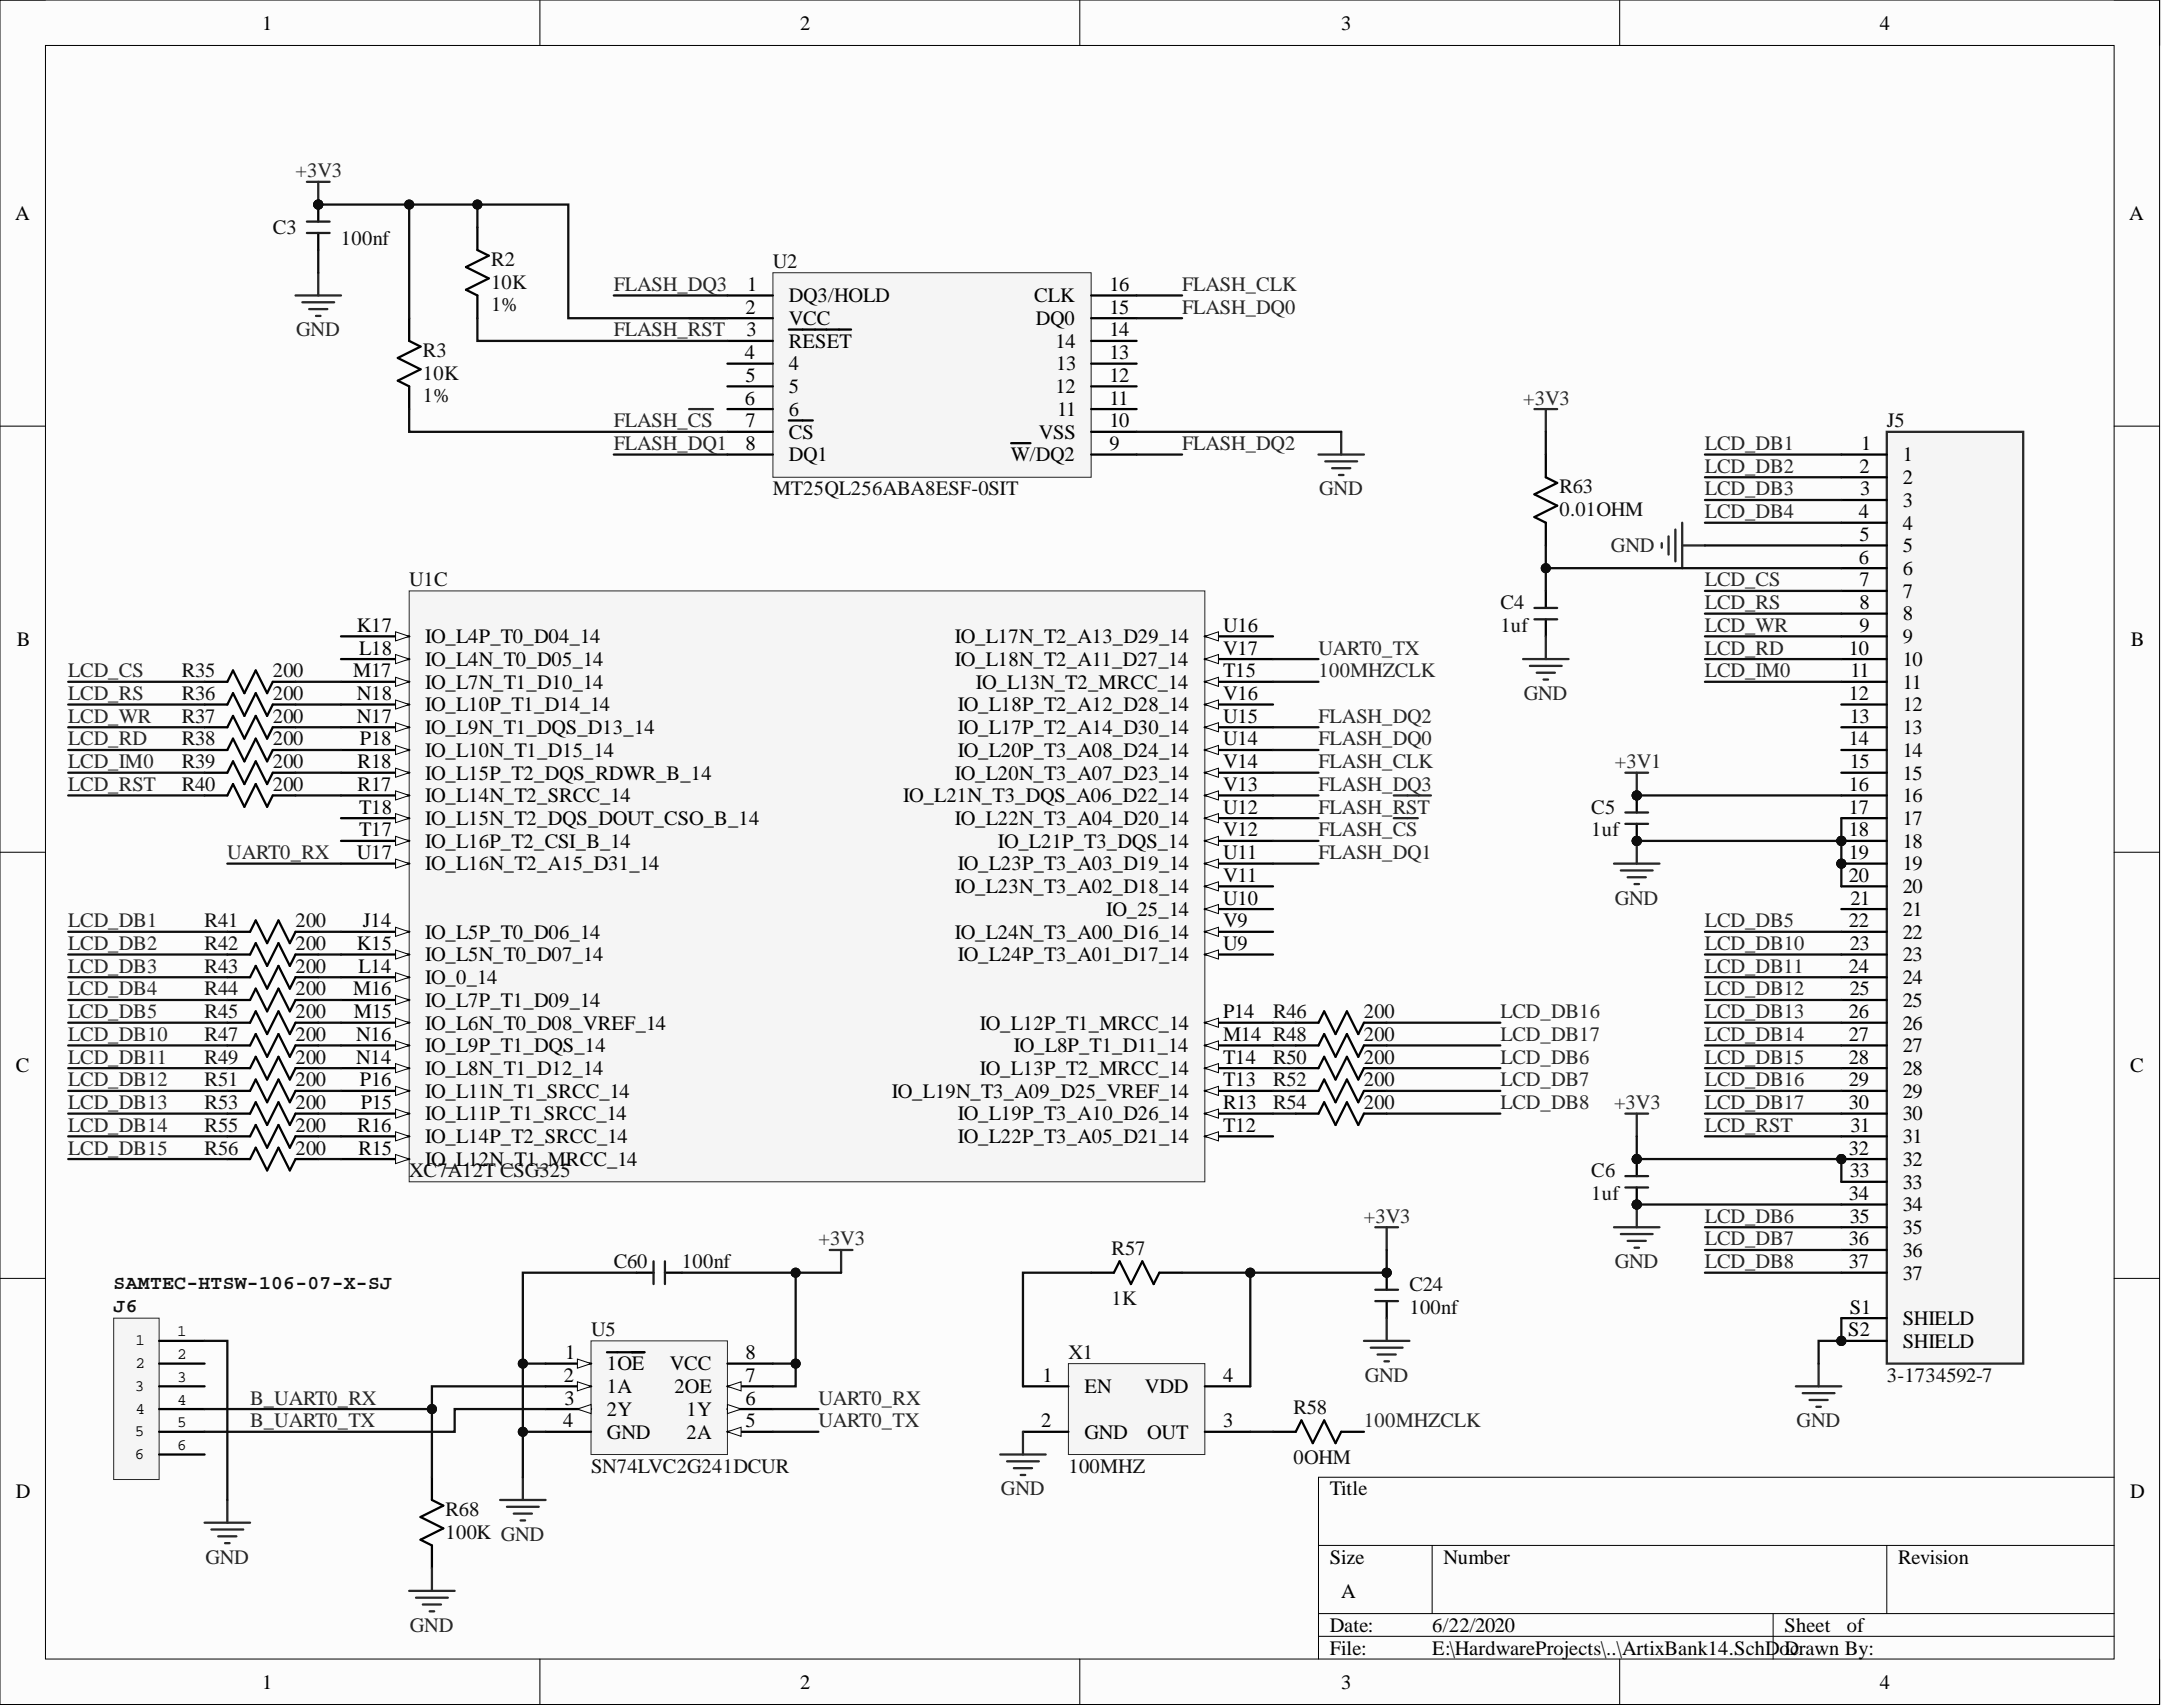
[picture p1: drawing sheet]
<svg xmlns="http://www.w3.org/2000/svg" width="241mm" height="190mm" viewBox="0 0 241 190" stroke-linecap="round" stroke-linejoin="round" font-family="sans-serif">
<defs><g id="words">
<g font-size="2.3">
<text x="29.3" y="3.3">1</text>
<text x="89.3" y="3.3">2</text>
<text x="149.7" y="3.3">3</text>
<text x="209.8" y="3.3">4</text>
<text x="1.7" y="24.5">A</text>
<text x="237.6" y="24.5">A</text>
<text x="83.2" y="35">2</text>
<text x="83.4" y="32.5">1</text>
<text x="88" y="33.7">DQ3/HOLD</text>
<text x="115.4" y="33.7">CLK</text>
<text x="123.8" y="35">15</text>
<text x="123.8" y="32.5">16</text>
<text x="83.1" y="40.1">4</text>
<text x="83.3" y="37.5">3</text>
<text x="88" y="36.3">VCC</text>
<text x="88" y="38.8">RESET</text>
<text x="88" y="41.3">4</text>
<text x="115.6" y="36.3">DQ0</text>
<text x="117.8" y="38.8">14</text>
<text x="117.9" y="41.3">13</text>
<text x="123.8" y="40.1">13</text>
<text x="123.8" y="37.5">14</text>
<text x="83.1" y="45.1">6</text>
<text x="83.2" y="42.6">5</text>
<text x="83.2" y="47.7">7</text>
<text x="88" y="43.9">5</text>
<text x="88" y="46.4">6</text>
<text x="117.8" y="43.9">12</text>
<text x="118" y="46.4">11</text>
<text x="123.8" y="47.7">10</text>
<text x="123.8" y="45.1">11</text>
<text x="123.8" y="42.6">12</text>
<text x="83.2" y="50.2">8</text>
<text x="88" y="49">CS</text>
<text x="88" y="51.5">DQ1</text>
<text x="112.8" y="51.5">W/DQ2</text>
<text x="115.9" y="49">VSS</text>
<text x="123.8" y="50.2">9</text>
<text x="207.5" y="52.8">2</text>
<text x="207.7" y="50.2">1</text>
<text x="212.4" y="51.5">1</text>
<text x="207.5" y="57.8">4</text>
<text x="207.6" y="55.3">3</text>
<text x="212.4" y="54">2</text>
<text x="212.4" y="56.6">3</text>
<text x="212.4" y="59.1">4</text>
<text x="207.5" y="62.9">6</text>
<text x="207.5" y="60.4">5</text>
<text x="207.5" y="65.4">7</text>
<text x="212.4" y="61.6">5</text>
<text x="212.4" y="64.2">6</text>
<text x="39.8" y="70.5">K17</text>
<text x="47.4" y="71.8">IO_L4P_T0_D04_14</text>
<text x="106.6" y="71.8">IO_L17N_T2_A13_D29_14</text>
<text x="136.5" y="70.5">U16</text>
<text x="207.5" y="68">8</text>
<text x="207.5" y="70.5">9</text>
<text x="212.4" y="66.7">7</text>
<text x="212.4" y="69.2">8</text>
<text x="212.4" y="71.8">9</text>
<text x="1.9" y="72.1">B</text>
<text x="39.4" y="75.6">M17</text>
<text x="40.1" y="73">L18</text>
<text x="47.4" y="74.3">IO_L4N_T0_D05_14</text>
<text x="47.4" y="76.9">IO_L7N_T1_D10_14</text>
<text x="106.6" y="74.3">IO_L18N_T2_A11_D27_14</text>
<text x="108.9" y="76.9">IO_L13N_T2_MRCC_14</text>
<text x="136.5" y="75.6">T15</text>
<text x="136.5" y="73">V17</text>
<text x="206.4" y="73">10</text>
<text x="206.5" y="75.6">11</text>
<text x="212.4" y="74.3">10</text>
<text x="212.4" y="76.9">11</text>
<text x="237.8" y="72.1">B</text>
<text x="39.8" y="80.7">N17</text>
<text x="39.8" y="78.1">N18</text>
<text x="40.2" y="83.2">P18</text>
<text x="47.4" y="81.9">IO_L9N_T1_DQS_D13_14</text>
<text x="47.4" y="79.4">IO_L10P_T1_D14_14</text>
<text x="106.9" y="81.9">IO_L17P_T2_A14_D30_14</text>
<text x="106.9" y="79.4">IO_L18P_T2_A12_D28_14</text>
<text x="136.5" y="80.7">U15</text>
<text x="136.5" y="78.1">V16</text>
<text x="136.5" y="83.2">U14</text>
<text x="206.4" y="78.1">12</text>
<text x="206.4" y="83.2">14</text>
<text x="206.4" y="80.7">13</text>
<text x="212.4" y="79.4">12</text>
<text x="212.4" y="81.9">13</text>
<text x="39.9" y="88.3">R17</text>
<text x="39.9" y="85.7">R18</text>
<text x="47.4" y="84.5">IO_L10N_T1_D15_14</text>
<text x="47.4" y="89.5">IO_L14N_T2_SRCC_14</text>
<text x="47.4" y="87">IO_L15P_T2_DQS_RDWR_B_14</text>
<text x="100.8" y="89.5">IO_L21N_T3_DQS_A06_D22_14</text>
<text x="106.6" y="87">IO_L20N_T3_A07_D23_14</text>
<text x="106.9" y="84.5">IO_L20P_T3_A08_D24_14</text>
<text x="136.5" y="85.7">V14</text>
<text x="136.5" y="88.3">V13</text>
<text x="206.4" y="88.3">16</text>
<text x="206.4" y="85.7">15</text>
<text x="212.4" y="84.5">14</text>
<text x="212.4" y="87">15</text>
<text x="212.4" y="89.5">16</text>
<text x="39.8" y="95.9">U17</text>
<text x="40.1" y="90.8">T18</text>
<text x="40.1" y="93.3">T17</text>
<text x="47.4" y="92.1">IO_L15N_T2_DQS_DOUT_CSO_B_14</text>
<text x="47.4" y="94.6">IO_L16P_T2_CSI_B_14</text>
<text x="106.6" y="92.1">IO_L22N_T3_A04_D20_14</text>
<text x="111.4" y="94.6">IO_L21P_T3_DQS_14</text>
<text x="136.5" y="93.3">V12</text>
<text x="136.5" y="90.8">U12</text>
<text x="136.5" y="95.9">U11</text>
<text x="206.4" y="90.8">17</text>
<text x="206.4" y="93.3">18</text>
<text x="206.4" y="95.9">19</text>
<text x="212.4" y="92.1">17</text>
<text x="212.4" y="94.6">18</text>
<text x="47.4" y="97.1">IO_L16N_T2_A15_D31_14</text>
<text x="106.6" y="99.7">IO_L23N_T3_A02_D18_14</text>
<text x="106.9" y="97.1">IO_L23P_T3_A03_D19_14</text>
<text x="136.5" y="98.4">V11</text>
<text x="136.5" y="100.9">U10</text>
<text x="206.4" y="98.4">20</text>
<text x="206.5" y="100.9">21</text>
<text x="212.4" y="97.1">19</text>
<text x="212.4" y="99.7">20</text>
<text x="39.8" y="106">K15</text>
<text x="40.5" y="103.5">J14</text>
<text x="47.4" y="104.7">IO_L5P_T0_D06_14</text>
<text x="47.4" y="107.3">IO_L5N_T0_D07_14</text>
<text x="106.6" y="104.7">IO_L24N_T3_A00_D16_14</text>
<text x="106.9" y="107.3">IO_L24P_T3_A01_D17_14</text>
<text x="123.5" y="102.2">IO_25_14</text>
<text x="136.5" y="106">U9</text>
<text x="136.5" y="103.5">V9</text>
<text x="206.4" y="103.5">22</text>
<text x="206.4" y="106">23</text>
<text x="212.4" y="102.2">21</text>
<text x="212.4" y="104.7">22</text>
<text x="212.4" y="107.3">23</text>
<text x="39.4" y="111.1">M16</text>
<text x="39.5" y="113.6">M15</text>
<text x="40" y="108.6">L14</text>
<text x="47.4" y="109.8">IO_0_14</text>
<text x="47.4" y="112.4">IO_L7P_T1_D09_14</text>
<text x="136.5" y="113.6">P14</text>
<text x="206.4" y="108.6">24</text>
<text x="206.4" y="113.6">26</text>
<text x="206.4" y="111.1">25</text>
<text x="212.4" y="109.8">24</text>
<text x="212.4" y="112.4">25</text>
<text x="1.8" y="119.6">C</text>
<text x="39.7" y="118.7">N14</text>
<text x="39.7" y="116.2">N16</text>
<text x="47.4" y="114.9">IO_L6N_T0_D08_VREF_14</text>
<text x="47.4" y="120">IO_L8N_T1_D12_14</text>
<text x="47.4" y="117.4">IO_L9P_T1_DQS_14</text>
<text x="109.4" y="114.9">IO_L12P_T1_MRCC_14</text>
<text x="109.4" y="120">IO_L13P_T2_MRCC_14</text>
<text x="113.2" y="117.4">IO_L8P_T1_D11_14</text>
<text x="136.5" y="116.2">M14 R48</text>
<text x="136.5" y="118.7">T14</text>
<text x="206.4" y="116.2">27</text>
<text x="206.4" y="118.7">28</text>
<text x="212.4" y="114.9">26</text>
<text x="212.4" y="117.4">27</text>
<text x="212.4" y="120">28</text>
<text x="237.7" y="119.6">C</text>
<text x="40.2" y="121.2">P16</text>
<text x="40.3" y="123.8">P15</text>
<text x="47.4" y="125">IO_L11P_T1_SRCC_14</text>
<text x="47.4" y="122.5">IO_L11N_T1_SRCC_14</text>
<text x="99.5" y="122.5">IO_L19N_T3_A09_D25_VREF_14</text>
<text x="106.9" y="125">IO_L19P_T3_A10_D26_14</text>
<text x="136.5" y="123.8">R13</text>
<text x="136.5" y="121.2">T13</text>
<text x="206.4" y="121.2">29</text>
<text x="206.4" y="123.8">30</text>
<text x="212.4" y="122.5">29</text>
<text x="212.4" y="125">30</text>
<text x="39.9" y="126.3">R16</text>
<text x="40" y="128.8">R15</text>
<text x="47.4" y="130.1">IO_L12N_T1_MRCC_14</text>
<text x="47.4" y="127.6">IO_L14P_T2_SRCC_14</text>
<text x="106.9" y="127.6">IO_L22P_T3_A05_D21_14</text>
<text x="136.5" y="126.3">T12</text>
<text x="206.4" y="128.8">32</text>
<text x="206.4" y="131.4">33</text>
<text x="206.5" y="126.3">31</text>
<text x="212.4" y="127.6">31</text>
<text x="212.4" y="130.1">32</text>
<text x="206.4" y="133.9">34</text>
<text x="206.4" y="136.5">35</text>
<text x="212.4" y="132.6">33</text>
<text x="212.4" y="135.2">34</text>
<text x="212.4" y="137.7">35</text>
<text x="206.4" y="139">36</text>
<text x="206.4" y="141.5">37</text>
<text x="212.4" y="140.3">36</text>
<text x="212.4" y="142.8">37</text>
<text x="206.3" y="149.1">S2</text>
<text x="206.4" y="146.6">S1</text>
<text x="212.4" y="147.9">SHIELD</text>
<text x="62.9" y="154.2">2</text>
<text x="63.1" y="151.7">1</text>
<text x="67.7" y="152.9">1OE</text>
<text x="67.7" y="155.5">1A</text>
<text x="74.8" y="152.9">VCC</text>
<text x="75.3" y="155.5">2OE</text>
<text x="83.2" y="151.7">8</text>
<text x="83.2" y="154.2">7</text>
<text x="116.4" y="154.2">1</text>
<text x="121" y="155.5">EN</text>
<text x="127.8" y="155.5">VDD</text>
<text x="136.5" y="154.2">4</text>
<text x="212.4" y="150.4">SHIELD</text>
<text x="62.8" y="159.3">4</text>
<text x="63" y="156.7">3</text>
<text x="67.7" y="160.5">GND</text>
<text x="67.7" y="158">2Y</text>
<text x="76.6" y="160.5">2A</text>
<text x="76.6" y="158">1Y</text>
<text x="83.2" y="159.3">5</text>
<text x="83.2" y="156.7">6</text>
<text x="116.2" y="159.3">2</text>
<text x="121" y="160.5">GND</text>
<text x="128" y="160.5">OUT</text>
<text x="136.5" y="159.3">3</text>
<text x="1.8" y="167.2">D</text>
<text x="148.4" y="166.9">Title</text>
<text x="237.7" y="167.2">D</text>
<text x="148.4" y="174.5">Size</text>
<text x="149.7" y="178.3">A</text>
<text x="161.1" y="174.5">Number</text>
<text x="211.9" y="174.5">Revision</text>
<text x="148.4" y="182.1">Date:</text>
<text x="148.4" y="184.6">File:</text>
<text x="159.8" y="182.1">6/22/2020</text>
<text x="159.8" y="184.6">E:\HardwareProjects\..\ArtixBank14.SchDoDcrawn By:</text>
<text x="199.2" y="182.1">Sheet</text>
<text x="206.1" y="182.1">of</text>
<text x="29.3" y="188.4">1</text>
<text x="89.3" y="188.4">2</text>
<text x="149.7" y="188.4">3</text>
<text x="209.8" y="188.4">4</text>
</g>
<g font-size="2.3" fill="#262626">
<text x="33" y="19.8">+3V3</text>
<text x="68.5" y="32.5">FLASH_DQ3</text>
<text x="131.9" y="32.5">FLASH_CLK</text>
<text x="131.9" y="35">FLASH_DQ0</text>
<text x="33.1" y="37.5">GND</text>
<text x="68.5" y="37.5">FLASH_RST</text>
<text x="68.5" y="47.7">FLASH_CS</text>
<text x="170" y="45.1">+3V3</text>
<text x="68.5" y="50.2">FLASH_DQ1</text>
<text x="131.9" y="50.2">FLASH_DQ2</text>
<text x="190.3" y="50.2">LCD_DB1</text>
<text x="190.3" y="52.8">LCD_DB2</text>
<text x="147.2" y="55.3">GND</text>
<text x="190.3" y="55.3">LCD_DB3</text>
<text x="190.3" y="57.8">LCD_DB4</text>
<text x="179.8" y="61.6">GND</text>
<text x="190.3" y="65.4">LCD_CS</text>
<text x="190.3" y="68">LCD_RS</text>
<text x="190.3" y="70.5">LCD_WR</text>
<text x="7.6" y="75.6">LCD_CS</text>
<text x="147.2" y="75.6">100MHZCLK</text>
<text x="147.2" y="73">UART0_TX</text>
<text x="190.3" y="75.6">LCD_IM0</text>
<text x="190.3" y="73">LCD_RD</text>
<text x="7.6" y="78.1">LCD_RS</text>
<text x="7.6" y="80.7">LCD_WR</text>
<text x="7.6" y="83.2">LCD_RD</text>
<text x="147.2" y="80.7">FLASH_DQ2</text>
<text x="147.2" y="83.2">FLASH_DQ0</text>
<text x="170.1" y="78.1">GND</text>
<text x="7.6" y="85.7">LCD_IM0</text>
<text x="7.6" y="88.3">LCD_RST</text>
<text x="147.2" y="88.3">FLASH_DQ3</text>
<text x="147.2" y="85.7">FLASH_CLK</text>
<text x="180.2" y="85.7">+3V1</text>
<text x="25.4" y="95.9">UART0_RX</text>
<text x="147.2" y="90.8">FLASH_RST</text>
<text x="147.2" y="93.3">FLASH_CS</text>
<text x="147.2" y="95.9">FLASH_DQ1</text>
<text x="180.2" y="100.9">GND</text>
<text x="7.6" y="103.5">LCD_DB1</text>
<text x="7.6" y="106">LCD_DB2</text>
<text x="190.3" y="103.5">LCD_DB5</text>
<text x="190.3" y="106">LCD_DB10</text>
<text x="7.6" y="108.6">LCD_DB3</text>
<text x="7.6" y="111.1">LCD_DB4</text>
<text x="7.6" y="113.6">LCD_DB5</text>
<text x="167.5" y="113.6">LCD_DB16</text>
<text x="190.3" y="108.6">LCD_DB11</text>
<text x="190.3" y="111.1">LCD_DB12</text>
<text x="190.3" y="113.6">LCD_DB13</text>
<text x="7.6" y="116.2">LCD_DB10</text>
<text x="7.6" y="118.7">LCD_DB11</text>
<text x="167.5" y="116.2">LCD_DB17</text>
<text x="167.5" y="118.7">LCD_DB6</text>
<text x="190.3" y="116.2">LCD_DB14</text>
<text x="190.3" y="118.7">LCD_DB15</text>
<text x="7.6" y="121.2">LCD_DB12</text>
<text x="7.6" y="123.8">LCD_DB13</text>
<text x="167.5" y="121.2">LCD_DB7</text>
<text x="167.5" y="123.8">LCD_DB8</text>
<text x="180.1" y="123.8">+3V3</text>
<text x="190.3" y="121.2">LCD_DB16</text>
<text x="190.3" y="123.8">LCD_DB17</text>
<text x="7.6" y="126.3">LCD_DB14</text>
<text x="7.6" y="128.8">LCD_DB15</text>
<text x="190.3" y="126.3">LCD_RST</text>
<text x="152.2" y="136.5">+3V3</text>
<text x="190.3" y="136.5">LCD_DB6</text>
<text x="91.3" y="139">+3V3</text>
<text x="180.2" y="141.5">GND</text>
<text x="190.3" y="139">LCD_DB7</text>
<text x="190.3" y="141.5">LCD_DB8</text>
<text x="152.3" y="154.2">GND</text>
<text x="27.9" y="156.7">B_UART0_RX</text>
<text x="27.9" y="159.3">B_UART0_TX</text>
<text x="91.3" y="156.7">UART0_RX</text>
<text x="91.3" y="159.3">UART0_TX</text>
<text x="152.2" y="159.3">100MHZCLK</text>
<text x="200.5" y="159.3">GND</text>
<text x="111.7" y="166.9">GND</text>
<text x="22.9" y="174.5">GND</text>
<text x="45.8" y="182.1">GND</text>
</g>
<g font-size="2.3" fill="#0e0e0e">
<text x="30.4" y="26.1">C3</text>
<text x="38.1" y="27.4">100nf</text>
<text x="54.8" y="29.7">R2</text>
<text x="86.3" y="29.9">U2</text>
<text x="54.8" y="34.7">1%</text>
<text x="54.8" y="32.2">10K</text>
<text x="47.2" y="39.8">R3</text>
<text x="47.2" y="44.9">1%</text>
<text x="47.2" y="42.4">10K</text>
<text x="210.6" y="47.7">J5</text>
<text x="86.3" y="55.3">MT25QL256ABA8ESF-0SIT</text>
<text x="174" y="55">R63</text>
<text x="174" y="57.6">0.01OHM</text>
<text x="45.7" y="65.4">U1C</text>
<text x="167.5" y="68">C4</text>
<text x="167.5" y="70.5">1uf</text>
<text x="20.3" y="75.6">R35</text>
<text x="30.4" y="75.6">200</text>
<text x="20.3" y="78.1">R36</text>
<text x="20.3" y="80.7">R37</text>
<text x="20.3" y="83.2">R38</text>
<text x="30.4" y="78.1">200</text>
<text x="30.4" y="80.7">200</text>
<text x="30.4" y="83.2">200</text>
<text x="20.3" y="85.7">R39</text>
<text x="20.3" y="88.3">R40</text>
<text x="30.4" y="85.7">200</text>
<text x="30.4" y="88.3">200</text>
<text x="177.6" y="90.8">C5</text>
<text x="177.6" y="93.3">1uf</text>
<text x="22.8" y="103.5">R41</text>
<text x="22.8" y="106">R42</text>
<text x="33" y="103.5">200</text>
<text x="33" y="106">200</text>
<text x="22.8" y="108.6">R43</text>
<text x="22.8" y="111.1">R44</text>
<text x="22.8" y="113.6">R45</text>
<text x="33" y="108.6">200</text>
<text x="33" y="111.1">200</text>
<text x="33" y="113.6">200</text>
<text x="142.1" y="113.6">R46</text>
<text x="152.2" y="113.6">200</text>
<text x="22.8" y="116.2">R47</text>
<text x="22.8" y="118.7">R49</text>
<text x="33" y="116.2">200</text>
<text x="33" y="118.7">200</text>
<text x="142.1" y="118.7">R50</text>
<text x="152.2" y="116.2">200</text>
<text x="152.2" y="118.7">200</text>
<text x="22.8" y="121.2">R51</text>
<text x="22.8" y="123.8">R53</text>
<text x="33" y="121.2">200</text>
<text x="33" y="123.8">200</text>
<text x="142.1" y="121.2">R52</text>
<text x="142.1" y="123.8">R54</text>
<text x="152.2" y="121.2">200</text>
<text x="152.2" y="123.8">200</text>
<text x="22.8" y="126.3">R55</text>
<text x="22.8" y="128.8">R56</text>
<text x="33" y="126.3">200</text>
<text x="33" y="128.8">200</text>
<text x="45.7" y="131.4">XC7A12T CSG325</text>
<text x="177.6" y="131.4">C6</text>
<text x="177.6" y="133.9">1uf</text>
<text x="68.5" y="141.5">C60</text>
<text x="76.1" y="141.5">100nf</text>
<text x="124.1" y="140">R57</text>
<text x="66" y="149.1">U5</text>
<text x="124.1" y="145.6">1K</text>
<text x="157.3" y="144.1">C24</text>
<text x="157.3" y="146.6">100nf</text>
<text x="119.2" y="151.7">X1</text>
<text x="210.6" y="154.2">3-1734592-7</text>
<text x="144.4" y="157.8">R58</text>
<text x="66" y="164.4">SN74LVC2G241DCUR</text>
<text x="119.2" y="164.4">100MHZ</text>
<text x="144.4" y="163.3">0OHM</text>
<text x="49.7" y="169.2">R68</text>
<text x="49.7" y="171.7">100K GND</text>
</g>
<g font-size="2.2" fill="#0e0e0e">
<text x="12.7" y="143.9">SAMTEC-HTSW-106-07-X-SJ</text>
<text x="12.7" y="146.4">J6</text>
</g>
<g font-size="1.8">
<text x="19.8" y="149.1">1</text>
<text x="15.1" y="155.2">3</text>
<text x="15.1" y="150.1">1</text>
<text x="15.1" y="152.7">2</text>
<text x="19.8" y="151.7">2</text>
<text x="19.8" y="154.2">3</text>
<text x="15.1" y="160.3">5</text>
<text x="15.1" y="157.8">4</text>
<text x="19.8" y="156.7">4</text>
<text x="19.8" y="159.3">5</text>
<text x="19.8" y="161.8">6</text>
<text x="15.1" y="162.8">6</text>
</g>
</g></defs>
<path d="M0 0h241v190.2h-241z" fill-rule="evenodd" fill="#fcfcfc"/>
<path d="M0 0h241v190.2h-241z" fill="none" stroke="#000" stroke-width=".11"/>
<path d="M5.1 5.1h230.9v180h-230.9z" fill-rule="evenodd" fill="#fcfcfc"/>
<g fill="none" stroke="#000" stroke-width=".11">
<path d="M0 0h5.1M5.1 5.1h230.9v180h-230.9zM60.3 0v5.1M120.5 0v5.1M180.8 0v5.1M236 0h5v5.1M0 47.6h5.1M236 47.6h5M0 95.1h5.1M236 95.1h5M0 142.7h5.1M236 142.7h5"/>
<path d="M147.2 172.5h88.8M159.8 172.5v7.6M210.6 172.5v7.6M236 164.9h-88.8v20.2M60.3 185.1v5.1M120.5 185.1v5.1M147.2 180.1h88.8M147.2 182.6h88.8M180.8 185.1v5.1M197.9 180.1v5M241 185.1v5.1"/>
</g>
<path d="M45.7 65.9h88.8v66h-88.8z" fill-rule="evenodd" fill="#f5f5f5"/>
<path d="M45.7 65.9h88.8v66h-88.8z" fill="none" stroke="#262626" stroke-width=".11"/>
<path d="M38.1 109.1h7.6" fill="none" stroke="#000" stroke-width=".25"/>
<path d="M44.1 108.6l1.6 .5-1.6 .5z" fill="#fbfbfb"/>
<path d="M44.1 108.6l1.6 .5-1.6 .5z" fill="none" stroke="#000" stroke-width=".11"/>
<path d="M38.1 71h7.6" fill="none" stroke="#000" stroke-width=".25"/>
<path d="M44.1 70.5l1.6 .5-1.6 .5z" fill="#fbfbfb"/>
<path d="M44.1 70.5l1.6 .5-1.6 .5z" fill="none" stroke="#000" stroke-width=".11"/>
<path d="M38.1 73.6h7.6" fill="none" stroke="#000" stroke-width=".25"/>
<path d="M44.1 73l1.6 .6-1.6 .5z" fill="#fbfbfb"/>
<path d="M44.1 73l1.6 .6-1.6 .5z" fill="none" stroke="#000" stroke-width=".11"/>
<path d="M38.1 104h7.6" fill="none" stroke="#000" stroke-width=".25"/>
<path d="M44.1 103.5l1.6 .5-1.6 .5z" fill="#fbfbfb"/>
<path d="M44.1 103.5l1.6 .5-1.6 .5z" fill="none" stroke="#000" stroke-width=".11"/>
<path d="M38.1 106.5h7.6" fill="none" stroke="#000" stroke-width=".25"/>
<path d="M44.1 106l1.6 .5-1.6 .5z" fill="#fbfbfb"/>
<path d="M44.1 106l1.6 .5-1.6 .5z" fill="none" stroke="#000" stroke-width=".11"/>
<path d="M38.1 114.1h7.6" fill="none" stroke="#000" stroke-width=".25"/>
<path d="M44.1 113.6l1.6 .5-1.6 .5z" fill="#fbfbfb"/>
<path d="M44.1 113.6l1.6 .5-1.6 .5z" fill="none" stroke="#000" stroke-width=".11"/>
<path d="M38.1 111.6h7.6" fill="none" stroke="#000" stroke-width=".25"/>
<path d="M44.1 111.1l1.6 .5-1.6 .5z" fill="#fbfbfb"/>
<path d="M44.1 111.1l1.6 .5-1.6 .5z" fill="none" stroke="#000" stroke-width=".11"/>
<path d="M38.1 76.1h7.6" fill="none" stroke="#000" stroke-width=".25"/>
<path d="M44.1 75.6l1.6 .5-1.6 .5z" fill="#fbfbfb"/>
<path d="M44.1 75.6l1.6 .5-1.6 .5z" fill="none" stroke="#000" stroke-width=".11"/>
<path d="M134.5 116.7h7.6" fill="none" stroke="#000" stroke-width=".25"/>
<path d="M134.5 116.7l1.5-.5v1z" fill="#fbfbfb"/>
<path d="M134.5 116.7l1.5-.5v1z" fill="none" stroke="#000" stroke-width=".11"/>
<path d="M38.1 119.2h7.6" fill="none" stroke="#000" stroke-width=".25"/>
<path d="M44.1 118.7l1.6 .5-1.6 .5z" fill="#fbfbfb"/>
<path d="M44.1 118.7l1.6 .5-1.6 .5z" fill="none" stroke="#000" stroke-width=".11"/>
<path d="M38.1 116.7h7.6" fill="none" stroke="#000" stroke-width=".25"/>
<path d="M44.1 116.2l1.6 .5-1.6 .5z" fill="#fbfbfb"/>
<path d="M44.1 116.2l1.6 .5-1.6 .5z" fill="none" stroke="#000" stroke-width=".11"/>
<path d="M38.1 81.2h7.6" fill="none" stroke="#000" stroke-width=".25"/>
<path d="M44.1 80.7l1.6 .5-1.6 .5z" fill="#fbfbfb"/>
<path d="M44.1 80.7l1.6 .5-1.6 .5z" fill="none" stroke="#000" stroke-width=".11"/>
<path d="M38.1 78.6h7.6" fill="none" stroke="#000" stroke-width=".25"/>
<path d="M44.1 78.1l1.6 .5-1.6 .5z" fill="#fbfbfb"/>
<path d="M44.1 78.1l1.6 .5-1.6 .5z" fill="none" stroke="#000" stroke-width=".11"/>
<path d="M38.1 83.7h7.6" fill="none" stroke="#000" stroke-width=".25"/>
<path d="M44.1 83.2l1.6 .5-1.6 .5z" fill="#fbfbfb"/>
<path d="M44.1 83.2l1.6 .5-1.6 .5z" fill="none" stroke="#000" stroke-width=".11"/>
<path d="M38.1 124.3h7.6" fill="none" stroke="#000" stroke-width=".25"/>
<path d="M44.1 123.8l1.6 .5-1.6 .5z" fill="#fbfbfb"/>
<path d="M44.1 123.8l1.6 .5-1.6 .5z" fill="none" stroke="#000" stroke-width=".11"/>
<path d="M38.1 121.7h7.6" fill="none" stroke="#000" stroke-width=".25"/>
<path d="M44.1 121.2l1.6 .5-1.6 .6z" fill="#fbfbfb"/>
<path d="M44.1 121.2l1.6 .5-1.6 .6z" fill="none" stroke="#000" stroke-width=".11"/>
<path d="M134.5 114.1h7.6" fill="none" stroke="#000" stroke-width=".25"/>
<path d="M134.5 114.1l1.5-.5v1z" fill="#fbfbfb"/>
<path d="M134.5 114.1l1.5-.5v1z" fill="none" stroke="#000" stroke-width=".11"/>
<path d="M38.1 129.4h7.6" fill="none" stroke="#000" stroke-width=".25"/>
<path d="M44.1 128.8l1.6 .6-1.6 .5z" fill="#fbfbfb"/>
<path d="M44.1 128.8l1.6 .6-1.6 .5z" fill="none" stroke="#000" stroke-width=".11"/>
<path d="M134.5 119.2h7.6" fill="none" stroke="#000" stroke-width=".25"/>
<path d="M134.5 119.2l1.5-.5v1z" fill="#fbfbfb"/>
<path d="M134.5 119.2l1.5-.5v1z" fill="none" stroke="#000" stroke-width=".11"/>
<path d="M134.5 76.1h7.6" fill="none" stroke="#000" stroke-width=".25"/>
<path d="M134.5 76.1l1.5-.5v1z" fill="#fbfbfb"/>
<path d="M134.5 76.1l1.5-.5v1z" fill="none" stroke="#000" stroke-width=".11"/>
<path d="M38.1 126.8h7.6" fill="none" stroke="#000" stroke-width=".25"/>
<path d="M44.1 126.3l1.6 .5-1.6 .5z" fill="#fbfbfb"/>
<path d="M44.1 126.3l1.6 .5-1.6 .5z" fill="none" stroke="#000" stroke-width=".11"/>
<path d="M38.1 88.8h7.6" fill="none" stroke="#000" stroke-width=".25"/>
<path d="M44.1 88.3l1.6 .5-1.6 .5z" fill="#fbfbfb"/>
<path d="M44.1 88.3l1.6 .5-1.6 .5z" fill="none" stroke="#000" stroke-width=".11"/>
<path d="M38.1 86.2h7.6" fill="none" stroke="#000" stroke-width=".25"/>
<path d="M44.1 85.7l1.6 .5-1.6 .5z" fill="#fbfbfb"/>
<path d="M44.1 85.7l1.6 .5-1.6 .5z" fill="none" stroke="#000" stroke-width=".11"/>
<path d="M38.1 91.3h7.6" fill="none" stroke="#000" stroke-width=".25"/>
<path d="M44.1 90.8l1.6 .5-1.6 .5z" fill="#fbfbfb"/>
<path d="M44.1 90.8l1.6 .5-1.6 .5z" fill="none" stroke="#000" stroke-width=".11"/>
<path d="M38.1 93.8h7.6" fill="none" stroke="#000" stroke-width=".25"/>
<path d="M44.1 93.3l1.6 .5-1.6 .6z" fill="#fbfbfb"/>
<path d="M44.1 93.3l1.6 .5-1.6 .6z" fill="none" stroke="#000" stroke-width=".11"/>
<path d="M38.1 96.4h7.6" fill="none" stroke="#000" stroke-width=".25"/>
<path d="M44.1 95.9l1.6 .5-1.6 .5z" fill="#fbfbfb"/>
<path d="M44.1 95.9l1.6 .5-1.6 .5z" fill="none" stroke="#000" stroke-width=".11"/>
<path d="M134.5 81.2h7.6" fill="none" stroke="#000" stroke-width=".25"/>
<path d="M134.5 81.2l1.5-.5v1z" fill="#fbfbfb"/>
<path d="M134.5 81.2l1.5-.5v1z" fill="none" stroke="#000" stroke-width=".11"/>
<path d="M134.5 71h7.6" fill="none" stroke="#000" stroke-width=".25"/>
<path d="M134.5 71l1.5-.5v1z" fill="#fbfbfb"/>
<path d="M134.5 71l1.5-.5v1z" fill="none" stroke="#000" stroke-width=".11"/>
<path d="M134.5 78.6h7.6" fill="none" stroke="#000" stroke-width=".25"/>
<path d="M134.5 78.6l1.5-.5v1z" fill="#fbfbfb"/>
<path d="M134.5 78.6l1.5-.5v1z" fill="none" stroke="#000" stroke-width=".11"/>
<path d="M134.5 73.6h7.6" fill="none" stroke="#000" stroke-width=".25"/>
<path d="M134.5 73.6l1.5-.6v1.1z" fill="#fbfbfb"/>
<path d="M134.5 73.6l1.5-.6v1.1z" fill="none" stroke="#000" stroke-width=".11"/>
<path d="M134.5 124.3h7.6" fill="none" stroke="#000" stroke-width=".25"/>
<path d="M134.5 124.3l1.5-.5v1z" fill="#fbfbfb"/>
<path d="M134.5 124.3l1.5-.5v1z" fill="none" stroke="#000" stroke-width=".11"/>
<path d="M134.5 121.7h7.6" fill="none" stroke="#000" stroke-width=".25"/>
<path d="M134.5 121.7l1.5-.5v1.1z" fill="#fbfbfb"/>
<path d="M134.5 121.7l1.5-.5v1.1z" fill="none" stroke="#000" stroke-width=".11"/>
<path d="M134.5 83.7h7.6" fill="none" stroke="#000" stroke-width=".25"/>
<path d="M134.5 83.7l1.5-.5v1z" fill="#fbfbfb"/>
<path d="M134.5 83.7l1.5-.5v1z" fill="none" stroke="#000" stroke-width=".11"/>
<path d="M134.5 86.2h7.6" fill="none" stroke="#000" stroke-width=".25"/>
<path d="M134.5 86.2l1.5-.5v1z" fill="#fbfbfb"/>
<path d="M134.5 86.2l1.5-.5v1z" fill="none" stroke="#000" stroke-width=".11"/>
<path d="M134.5 93.8h7.6" fill="none" stroke="#000" stroke-width=".25"/>
<path d="M134.5 93.8l1.5-.5v1.1z" fill="#fbfbfb"/>
<path d="M134.5 93.8l1.5-.5v1.1z" fill="none" stroke="#000" stroke-width=".11"/>
<path d="M134.5 88.8h7.6" fill="none" stroke="#000" stroke-width=".25"/>
<path d="M134.5 88.8l1.5-.5v1z" fill="#fbfbfb"/>
<path d="M134.5 88.8l1.5-.5v1z" fill="none" stroke="#000" stroke-width=".11"/>
<path d="M134.5 126.8h7.6" fill="none" stroke="#000" stroke-width=".25"/>
<path d="M134.5 126.8l1.5-.5v1z" fill="#fbfbfb"/>
<path d="M134.5 126.8l1.5-.5v1z" fill="none" stroke="#000" stroke-width=".11"/>
<path d="M134.5 91.3h7.6" fill="none" stroke="#000" stroke-width=".25"/>
<path d="M134.5 91.3l1.5-.5v1z" fill="#fbfbfb"/>
<path d="M134.5 91.3l1.5-.5v1z" fill="none" stroke="#000" stroke-width=".11"/>
<path d="M134.5 96.4h7.6" fill="none" stroke="#000" stroke-width=".25"/>
<path d="M134.5 96.4l1.5-.5v1z" fill="#fbfbfb"/>
<path d="M134.5 96.4l1.5-.5v1z" fill="none" stroke="#000" stroke-width=".11"/>
<path d="M134.5 98.9h7.6" fill="none" stroke="#000" stroke-width=".25"/>
<path d="M134.5 98.9l1.5-.5v1z" fill="#fbfbfb"/>
<path d="M134.5 98.9l1.5-.5v1z" fill="none" stroke="#000" stroke-width=".11"/>
<path d="M134.5 106.5h7.6" fill="none" stroke="#000" stroke-width=".25"/>
<path d="M134.5 106.5l1.5-.5v1z" fill="#fbfbfb"/>
<path d="M134.5 106.5l1.5-.5v1z" fill="none" stroke="#000" stroke-width=".11"/>
<path d="M134.5 104h7.6" fill="none" stroke="#000" stroke-width=".25"/>
<path d="M134.5 104l1.5-.5v1z" fill="#fbfbfb"/>
<path d="M134.5 104l1.5-.5v1z" fill="none" stroke="#000" stroke-width=".11"/>
<path d="M134.5 101.5h7.6" fill="none" stroke="#000" stroke-width=".25"/>
<path d="M134.5 101.5l1.5-.6v1.1z" fill="#fbfbfb"/>
<path d="M134.5 101.5l1.5-.6v1.1z" fill="none" stroke="#000" stroke-width=".11"/>
<path d="M86.3 30.4h35.5v22.9h-35.5z" fill-rule="evenodd" fill="#f5f5f5"/>
<path d="M86.3 30.4h35.5v22.9h-35.5z" fill="none" stroke="#262626" stroke-width=".11"/>
<g fill="none" stroke="#000" stroke-width=".25">
<path d="M81.2 33h5.1M81.2 35.5h5.1M81.2 38h5.1M88 36.8h7M121.8 33h5.1M121.8 35.5h5.1M121.8 38h5.1M81.2 40.6h5.1M81.2 43.1h5.1M81.2 45.7h5.1M81.2 48.2h5.1M81.2 50.7h5.1"/>
<path d="M88 46.9h2.7M112.9 49.5h2.1M121.8 40.6h5.1M121.8 43.1h5.1M121.8 45.7h5.1M121.8 48.2h5.1M121.8 50.7h5.1"/>
</g>
<path d="M180.1 96.4h5.1M180.9 97.1h3.6M181.7 97.9h2M182.4 98.7h.5M182.7 93.8v2.6" fill="none" stroke="#262626" stroke-width=".25"/>
<circle cx="182.7" cy="93.8" r=".51" fill="#0e0e0e"/>
<circle cx="182.7" cy="93.8" r=".51" fill="none" stroke="#0e0e0e" stroke-width=".11"/>
<path d="M180.1 137h5.1M180.9 137.7h3.6M181.7 138.5h2M182.4 139.2h.5M182.7 134.4v2.6" fill="none" stroke="#262626" stroke-width=".25"/>
<circle cx="182.7" cy="134.4" r=".51" fill="#0e0e0e"/>
<circle cx="182.7" cy="134.4" r=".51" fill="none" stroke="#0e0e0e" stroke-width=".11"/>
<g fill="none" stroke="#262626" stroke-width=".25">
<path d="M186.2 59.9v2M187 59.1v3.5M187.8 58.3v5.1M170 73.6h5.1M170.8 74.3h3.5M171.5 75.1h2M172.3 75.8h.5M172.5 71v2.6M185.5 60.6v.5M187.8 60.9h2.5M200.4 154.7h5.1M201.2 155.5h3.5"/>
<path d="M202 156.2h2M202.7 157h.5M203 152.2v2.5"/>
</g>
<path d="M172.5 65.9v1.9M172.5 69.1v1.9" fill="none" stroke="#000" stroke-width=".25"/>
<path d="M171.3 69.1h2.5M171.3 67.8h2.5" fill="none" stroke="#1c1c1c" stroke-width=".25"/>
<circle cx="182.7" cy="88.8" r=".51" fill="#0e0e0e"/>
<circle cx="182.7" cy="88.8" r=".51" fill="none" stroke="#0e0e0e" stroke-width=".11"/>
<circle cx="182.7" cy="93.8" r=".51" fill="#0e0e0e"/>
<circle cx="182.7" cy="93.8" r=".51" fill="none" stroke="#0e0e0e" stroke-width=".11"/>
<path d="M182.7 88.8v1.9" fill="none" stroke="#000" stroke-width=".25"/>
<circle cx="182.7" cy="88.8" r=".51" fill="#0e0e0e"/>
<circle cx="182.7" cy="88.8" r=".51" fill="none" stroke="#0e0e0e" stroke-width=".11"/>
<path d="M182.7 91.9v1.9" fill="none" stroke="#000" stroke-width=".25"/>
<circle cx="182.7" cy="93.8" r=".51" fill="#0e0e0e"/>
<circle cx="182.7" cy="93.8" r=".51" fill="none" stroke="#0e0e0e" stroke-width=".11"/>
<path d="M181.4 91.9h2.5M181.4 90.7h2.5" fill="none" stroke="#1c1c1c" stroke-width=".25"/>
<path d="M181.4 86.2h2.5M182.7 86.2v2.6" fill="none" stroke="#262626" stroke-width=".25"/>
<circle cx="182.7" cy="88.8" r=".51" fill="#0e0e0e"/>
<circle cx="182.7" cy="88.8" r=".51" fill="none" stroke="#0e0e0e" stroke-width=".11"/>
<circle cx="182.7" cy="129.4" r=".51" fill="#0e0e0e"/>
<circle cx="182.7" cy="129.4" r=".51" fill="none" stroke="#0e0e0e" stroke-width=".11"/>
<circle cx="182.7" cy="134.4" r=".51" fill="#0e0e0e"/>
<circle cx="182.7" cy="134.4" r=".51" fill="none" stroke="#0e0e0e" stroke-width=".11"/>
<path d="M182.7 129.4v1.9" fill="none" stroke="#000" stroke-width=".25"/>
<circle cx="182.7" cy="129.4" r=".51" fill="#0e0e0e"/>
<circle cx="182.7" cy="129.4" r=".51" fill="none" stroke="#0e0e0e" stroke-width=".11"/>
<path d="M182.7 132.5v1.9" fill="none" stroke="#000" stroke-width=".25"/>
<circle cx="182.7" cy="134.4" r=".51" fill="#0e0e0e"/>
<circle cx="182.7" cy="134.4" r=".51" fill="none" stroke="#0e0e0e" stroke-width=".11"/>
<path d="M181.4 132.5h2.5M181.4 131.3h2.5" fill="none" stroke="#1c1c1c" stroke-width=".25"/>
<path d="M34.3 20.3h2.5M35.5 20.3v2.5M181.4 124.3h2.5M182.7 124.3v2.5" fill="none" stroke="#262626" stroke-width=".25"/>
<circle cx="35.5" cy="22.8" r=".51" fill="#0e0e0e"/>
<circle cx="35.5" cy="22.8" r=".51" fill="none" stroke="#0e0e0e" stroke-width=".11"/>
<circle cx="35.5" cy="22.8" r=".51" fill="#0e0e0e"/>
<circle cx="35.5" cy="22.8" r=".51" fill="none" stroke="#0e0e0e" stroke-width=".11"/>
<path d="M35.5 22.8v1.9" fill="none" stroke="#000" stroke-width=".25"/>
<circle cx="35.5" cy="22.8" r=".51" fill="#0e0e0e"/>
<circle cx="35.5" cy="22.8" r=".51" fill="none" stroke="#0e0e0e" stroke-width=".11"/>
<path d="M35.5 26v1.9M45.7 35.5v2.5l1.2 .7-2.5 1.2 2.5 1.3-2.5 1.3 1.3 .6v2.6M53.3 25.4v2.5l1.2 .6-2.5 1.3 2.5 1.3-2.5 1.2 1.3 .7v2.5" fill="none" stroke="#000" stroke-width=".25"/>
<path d="M34.3 26h2.5M34.3 24.7h2.5" fill="none" stroke="#1c1c1c" stroke-width=".25"/>
<g fill="none" stroke="#262626" stroke-width=".25">
<path d="M33 33h5.1M33.7 33.7h3.6M34.5 34.5h2M35.3 35.3h.5M35.5 30.4v2.6M76.9 35.5h4.2M76.9 45.7h2.7M147.2 50.7h5M147.9 51.5h3.6M148.7 52.2h2M149.4 53h.5M149.7 48.2v2.5"/>
<path d="M155.6 88.8h4.1M155.6 91.3h2.6"/>
</g>
<path d="M119.2 152.2h15.3v10.1h-15.3z" fill-rule="evenodd" fill="#f5f5f5"/>
<path d="M119.2 152.2h15.3v10.1h-15.3z" fill="none" stroke="#262626" stroke-width=".11"/>
<g fill="none" stroke="#000" stroke-width=".25">
<path d="M22.8 76.1h2.6l.6-1.3 1.3 2.6 1.2-2.6 1.3 2.6 .6-1.3h2.6M22.8 78.6h2.6l.6-1.2 1.3 2.5 1.2-2.5 1.3 2.5 .6-1.3h2.6M22.8 81.2h2.6l.6-1.3 1.3 2.5 1.2-2.5 1.3 2.5 .6-1.2h2.6M22.8 86.2h2.6l.6-1.2 1.3 2.5 1.2-2.5 1.3 2.5 .6-1.3h2.6M22.8 83.7h2.6l.6-1.3 1.3 2.6 1.2-2.6 1.3 2.6 .6-1.3h2.6M22.8 88.8h2.6l.6-1.3 1.3 2.5 1.2-2.5 1.3 2.5 .6-1.2h2.6M25.4 104h2.5l.6-1.3 1.3 2.6 1.3-2.6 1.2 2.6 .7-1.3h2.5M25.4 109.1h2.5l.6-1.3 1.3 2.5 1.3-2.5 1.2 2.5 .7-1.2h2.5M25.4 114.1h2.5l.6-1.2 1.3 2.5 1.3-2.5 1.2 2.5 .7-1.3h2.5M25.4 106.5h2.5l.6-1.2 1.3 2.5 1.3-2.5 1.2 2.5 .7-1.3h2.5M25.4 111.6h2.5l.6-1.3 1.3 2.6 1.3-2.6 1.2 2.6 .7-1.3h2.5M25.4 116.7h2.5l.6-1.3 1.3 2.5 1.3-2.5 1.2 2.5 .7-1.2h2.5"/>
<path d="M25.4 119.2h2.5l.6-1.3 1.3 2.6 1.3-2.6 1.2 2.6 .7-1.3h2.5M144.6 114.1h2.6l.6-1.2 1.3 2.5 1.2-2.5 1.3 2.5 .6-1.3h2.6M144.6 116.7h2.6l.6-1.3 1.3 2.5 1.2-2.5 1.3 2.5 .6-1.2h2.6M144.6 119.2h2.6l.6-1.3 1.3 2.6 1.2-2.6 1.3 2.6 .6-1.3h2.6M25.4 121.7h2.5l.6-1.2 1.3 2.5 1.3-2.5 1.2 2.5 .7-1.3h2.5M25.4 124.3h2.5l.6-1.3 1.3 2.5 1.3-2.5 1.2 2.5 .7-1.2h2.5M25.4 126.8h2.5l.6-1.3 1.3 2.6 1.3-2.6 1.2 2.6 .7-1.3h2.5M25.4 129.4h2.5l.6-1.3 1.3 2.5 1.3-2.5 1.2 2.5 .7-1.2h2.5M144.6 121.7h2.6l.6-1.2 1.3 2.5 1.2-2.5 1.3 2.5 .6-1.3h2.6M144.6 124.3h2.6l.6-1.3 1.3 2.5 1.2-2.5 1.3 2.5 .6-1.2h2.6M114.2 154.7h5M114.2 159.8h5"/>
<path d="M134.5 154.7h5M134.5 159.8h5M142.1 159.8h2.5l.7-1.3 1.2 2.6 1.3-2.6 1.3 2.6 .6-1.3h2.5"/>
</g>
<path d="M153.5 137h2.5M154.8 137v2.5" fill="none" stroke="#262626" stroke-width=".25"/>
<circle cx="154.8" cy="142" r=".51" fill="#0e0e0e"/>
<circle cx="154.8" cy="142" r=".51" fill="none" stroke="#0e0e0e" stroke-width=".11"/>
<path d="M154.8 142v1.9" fill="none" stroke="#000" stroke-width=".25"/>
<circle cx="154.8" cy="142" r=".51" fill="#0e0e0e"/>
<circle cx="154.8" cy="142" r=".51" fill="none" stroke="#0e0e0e" stroke-width=".11"/>
<path d="M172.5 50.7v2.6l1.3 .6-2.5 1.3 2.5 1.2-2.5 1.3 1.2 .6v2.6M121.8 142h2.5l.7-1.2 1.2 2.5 1.3-2.5 1.3 2.5 .6-1.3h2.5M154.8 145.2v1.9" fill="none" stroke="#000" stroke-width=".25"/>
<path d="M153.5 145.2h2.5M153.5 143.9h2.5" fill="none" stroke="#1c1c1c" stroke-width=".25"/>
<path d="M171.3 45.7h2.5M172.5 45.7v2.5M114.2 159.8v2.5M152.2 149.6h5.1M153 150.4h3.5M153.8 151.2h2M154.5 151.9h.5M154.8 147.1v2.5M111.6 162.3h5.1M112.4 163.1h3.5M113.2 163.8h2M113.9 164.6h.5" fill="none" stroke="#262626" stroke-width=".25"/>
<circle cx="205.5" cy="93.8" r=".51" fill="#0e0e0e"/>
<circle cx="205.5" cy="93.8" r=".51" fill="none" stroke="#0e0e0e" stroke-width=".11"/>
<circle cx="205.5" cy="96.4" r=".51" fill="#0e0e0e"/>
<circle cx="205.5" cy="96.4" r=".51" fill="none" stroke="#0e0e0e" stroke-width=".11"/>
<circle cx="205.5" cy="129.4" r=".51" fill="#0e0e0e"/>
<circle cx="205.5" cy="129.4" r=".51" fill="none" stroke="#0e0e0e" stroke-width=".11"/>
<circle cx="205.5" cy="149.6" r=".51" fill="#0e0e0e"/>
<circle cx="205.5" cy="149.6" r=".51" fill="none" stroke="#0e0e0e" stroke-width=".11"/>
<path d="M210.6 48.2h15.2v104h-15.2z" fill-rule="evenodd" fill="#f5f5f5"/>
<path d="M210.6 48.2h15.2v104h-15.2z" fill="none" stroke="#262626" stroke-width=".25"/>
<g fill="none" stroke="#000" stroke-width=".25">
<path d="M205.5 50.7h5.1M205.5 53.3h5.1M205.5 55.8h5.1M205.5 58.3h5.1M205.5 60.9h5.1M205.5 63.4h5.1M205.5 65.9h5.1M205.5 68.5h5.1M205.5 71h5.1M205.5 73.6h5.1M205.5 76.1h5.1M205.5 78.6h5.1"/>
<path d="M205.5 81.2h5.1M205.5 83.7h5.1M205.5 86.2h5.1M205.5 88.8h5.1M205.5 91.3h5.1M205.5 93.8h5.1"/>
</g>
<circle cx="205.5" cy="93.8" r=".51" fill="#0e0e0e"/>
<circle cx="205.5" cy="93.8" r=".51" fill="none" stroke="#0e0e0e" stroke-width=".11"/>
<path d="M205.5 96.4h5.1" fill="none" stroke="#000" stroke-width=".25"/>
<circle cx="205.5" cy="96.4" r=".51" fill="#0e0e0e"/>
<circle cx="205.5" cy="96.4" r=".51" fill="none" stroke="#0e0e0e" stroke-width=".11"/>
<g fill="none" stroke="#000" stroke-width=".25">
<path d="M205.5 98.9h5.1M205.5 101.5h5.1M205.5 104h5.1M205.5 106.5h5.1M205.5 109.1h5.1M205.5 111.6h5.1M205.5 114.1h5.1M205.5 116.7h5.1M205.5 119.2h5.1M205.5 121.7h5.1M205.5 124.3h5.1M205.5 126.8h5.1"/>
<path d="M205.5 129.4h5.1"/>
</g>
<circle cx="205.5" cy="129.4" r=".51" fill="#0e0e0e"/>
<circle cx="205.5" cy="129.4" r=".51" fill="none" stroke="#0e0e0e" stroke-width=".11"/>
<path d="M205.5 131.9h5.1M205.5 134.4h5.1M205.5 137h5.1M205.5 139.5h5.1M205.5 142h5.1M205.5 147.1h5.1M205.5 149.6h5.1" fill="none" stroke="#000" stroke-width=".25"/>
<circle cx="205.5" cy="149.6" r=".51" fill="#0e0e0e"/>
<circle cx="205.5" cy="149.6" r=".51" fill="none" stroke="#0e0e0e" stroke-width=".11"/>
<path d="M66 149.6h15.2v12.7h-15.2z" fill-rule="evenodd" fill="#f5f5f5"/>
<path d="M66 149.6h15.2v12.7h-15.2z" fill="none" stroke="#262626" stroke-width=".11"/>
<path d="M60.9 152.2h5.1M81.2 152.2h5.1" fill="none" stroke="#000" stroke-width=".25"/>
<path d="M64.4 151.7l1.6 .5-1.6 .5z" fill="#fbfbfb"/>
<path d="M64.4 151.7l1.6 .5-1.6 .5z" fill="none" stroke="#000" stroke-width=".11"/>
<path d="M67.7 150.9h4.2M81.2 154.7h5.1" fill="none" stroke="#000" stroke-width=".25"/>
<path d="M81.2 154.7l1.5-.5v1z" fill="#fbfbfb"/>
<path d="M81.2 154.7l1.5-.5v1z" fill="none" stroke="#000" stroke-width=".11"/>
<path d="M60.9 154.7h5.1" fill="none" stroke="#000" stroke-width=".25"/>
<path d="M64.4 154.2l1.6 .5-1.6 .5z" fill="#fbfbfb"/>
<path d="M64.4 154.2l1.6 .5-1.6 .5z" fill="none" stroke="#000" stroke-width=".11"/>
<path d="M81.2 159.8h5.1" fill="none" stroke="#000" stroke-width=".25"/>
<path d="M81.2 159.8l1.5-.5v1z" fill="#fbfbfb"/>
<path d="M81.2 159.8l1.5-.5v1z" fill="none" stroke="#000" stroke-width=".11"/>
<path d="M60.9 159.8h5.1M81.2 157.3h5.1" fill="none" stroke="#000" stroke-width=".25"/>
<path d="M81.2 156.7l1.5 .6-1.5 .5z" fill="#fbfbfb"/>
<path d="M81.2 156.7l1.5 .6-1.5 .5z" fill="none" stroke="#000" stroke-width=".11"/>
<path d="M60.9 157.3h5.1" fill="none" stroke="#000" stroke-width=".25"/>
<path d="M64.4 157.3l1.6-.6v1.1z" fill="#fbfbfb"/>
<path d="M64.4 157.3l1.6-.6v1.1z" fill="none" stroke="#000" stroke-width=".11"/>
<path d="M92.6 139.5h2.5M93.9 139.5v2.5M22.8 169.9h5.1M23.6 170.7h3.5M24.4 171.5h2M25.1 172.2h.5M25.4 167.4v2.5M55.8 167.4h5.1M56.6 168.2h3.5M57.3 168.9h2.1M58.1 169.7h.5M58.4 164.9v2.5" fill="none" stroke="#262626" stroke-width=".25"/>
<path d="M71 142h1.9M74.2 142h1.9" fill="none" stroke="#000" stroke-width=".25"/>
<path d="M72.9 140.8v2.5M74.2 140.8v2.5" fill="none" stroke="#1c1c1c" stroke-width=".25"/>
<path d="M12.7 147.1h5.1v18h-5.1z" fill-rule="evenodd" fill="#f5f5f5"/>
<path d="M12.7 147.1h5.1v18h-5.1z" fill="none" stroke="#262626" stroke-width=".11"/>
<path d="M17.8 149.6h5M17.8 152.2h5M17.8 154.7h5M17.8 157.3h5M17.8 159.8h5M17.8 162.3h5M48.2 164.9v2.5l1.3 .6-2.6 1.3 2.6 1.3-2.6 1.2 1.3 .7v2.5" fill="none" stroke="#000" stroke-width=".25"/>
<path d="M205.5 91.3v7.6" fill="none" stroke="#0e0e0e" stroke-width=".25"/>
<circle cx="205.5" cy="93.8" r=".51" fill="#0e0e0e"/>
<circle cx="205.5" cy="93.8" r=".51" fill="none" stroke="#0e0e0e" stroke-width=".11"/>
<circle cx="205.5" cy="96.4" r=".51" fill="#0e0e0e"/>
<circle cx="205.5" cy="96.4" r=".51" fill="none" stroke="#0e0e0e" stroke-width=".11"/>
<g fill="none" stroke="#0e0e0e" stroke-width=".25">
<path d="M7.6 78.6h15.2M7.6 76.1h15.2M7.6 88.8h15.2M7.6 86.2h15.2M7.6 83.7h15.2M7.6 81.2h15.2M7.6 119.2h17.8M7.6 116.7h17.8M7.6 114.1h17.8M7.6 111.6h17.8M7.6 109.1h17.8M7.6 106.5h17.8"/>
<path d="M7.6 104h17.8M7.6 129.4h17.8M7.6 126.8h17.8M7.6 124.3h17.8M7.6 121.7h17.8M60.9 157.3h-10.2v2.5h-27.9M60.9 154.7h-12.7v2.6h-25.4"/>
</g>
<circle cx="48.2" cy="157.3" r=".51" fill="#0e0e0e"/>
<circle cx="48.2" cy="157.3" r=".51" fill="none" stroke="#0e0e0e" stroke-width=".11"/>
<g fill="none" stroke="#0e0e0e" stroke-width=".25">
<path d="M35.5 22.8h27.9v12.7h17.8M33 78.6h5.1M33 76.1h5.1M33 88.8h5.1M33 86.2h5.1M33 83.7h5.1M33 81.2h5.1M35.5 119.2h2.6M35.5 116.7h2.6M35.5 114.1h2.6M35.5 111.6h2.6M35.5 109.1h2.6"/>
<path d="M35.5 106.5h2.6M35.5 104h2.6M35.5 129.4h2.6M35.5 126.8h2.6M35.5 124.3h2.6M35.5 121.7h2.6M22.8 149.6h2.6v17.8"/>
</g>
<circle cx="35.5" cy="22.8" r=".51" fill="#0e0e0e"/>
<circle cx="35.5" cy="22.8" r=".51" fill="none" stroke="#0e0e0e" stroke-width=".11"/>
<circle cx="45.7" cy="22.8" r=".51" fill="#0e0e0e"/>
<circle cx="45.7" cy="22.8" r=".51" fill="none" stroke="#0e0e0e" stroke-width=".11"/>
<circle cx="53.3" cy="22.8" r=".51" fill="#0e0e0e"/>
<circle cx="53.3" cy="22.8" r=".51" fill="none" stroke="#0e0e0e" stroke-width=".11"/>
<path d="M53.3 35.5v2.5h27.9M45.7 45.7v2.5h35.5M60.9 159.8h-2.5v5.1" fill="none" stroke="#0e0e0e" stroke-width=".25"/>
<circle cx="58.4" cy="159.8" r=".51" fill="#0e0e0e"/>
<circle cx="58.4" cy="159.8" r=".51" fill="none" stroke="#0e0e0e" stroke-width=".11"/>
<path d="M71 142h-12.6v10.2h2.5" fill="none" stroke="#0e0e0e" stroke-width=".25"/>
<circle cx="58.4" cy="152.2" r=".51" fill="#0e0e0e"/>
<circle cx="58.4" cy="152.2" r=".51" fill="none" stroke="#0e0e0e" stroke-width=".11"/>
<path d="M68.5 33h12.7M68.5 50.7h12.7M76.1 142h17.8" fill="none" stroke="#0e0e0e" stroke-width=".25"/>
<circle cx="88.8" cy="142" r=".51" fill="#0e0e0e"/>
<circle cx="88.8" cy="142" r=".51" fill="none" stroke="#0e0e0e" stroke-width=".11"/>
<path d="M86.3 159.8h5M86.3 157.3h5M88.8 142v12.7h-2.5" fill="none" stroke="#0e0e0e" stroke-width=".25"/>
<circle cx="88.8" cy="142" r=".51" fill="#0e0e0e"/>
<circle cx="88.8" cy="142" r=".51" fill="none" stroke="#0e0e0e" stroke-width=".11"/>
<circle cx="88.8" cy="152.2" r=".51" fill="#0e0e0e"/>
<circle cx="88.8" cy="152.2" r=".51" fill="none" stroke="#0e0e0e" stroke-width=".11"/>
<path d="M86.3 152.2h2.5" fill="none" stroke="#0e0e0e" stroke-width=".25"/>
<circle cx="88.8" cy="152.2" r=".51" fill="#0e0e0e"/>
<circle cx="88.8" cy="152.2" r=".51" fill="none" stroke="#0e0e0e" stroke-width=".11"/>
<path d="M126.9 35.5h5M126.9 33h5M126.9 50.7h5M126.9 48.2h22.8M121.8 142h-7.6v12.7M131.9 142h7.6" fill="none" stroke="#0e0e0e" stroke-width=".25"/>
<circle cx="139.5" cy="142" r=".51" fill="#0e0e0e"/>
<circle cx="139.5" cy="142" r=".51" fill="none" stroke="#0e0e0e" stroke-width=".11"/>
<path d="M154.8 139.5v2.5h-15.3v12.7M139.5 159.8h2.6" fill="none" stroke="#0e0e0e" stroke-width=".25"/>
<circle cx="154.8" cy="142" r=".51" fill="#0e0e0e"/>
<circle cx="154.8" cy="142" r=".51" fill="none" stroke="#0e0e0e" stroke-width=".11"/>
<circle cx="139.5" cy="142" r=".51" fill="#0e0e0e"/>
<circle cx="139.5" cy="142" r=".51" fill="none" stroke="#0e0e0e" stroke-width=".11"/>
<g fill="none" stroke="#0e0e0e" stroke-width=".25">
<path d="M142.1 76.1h5.1M205.5 63.4h-33v2.5M142.1 96.4h5.1M142.1 93.8h5.1M142.1 91.3h5.1M142.1 88.8h5.1M142.1 86.2h5.1M142.1 83.7h5.1M142.1 81.2h5.1M142.1 119.2h2.5M142.1 116.7h2.5M142.1 114.1h2.5"/>
<path d="M154.8 119.2h12.7M154.8 116.7h12.7M154.8 114.1h12.7M142.1 124.3h2.5M142.1 121.7h2.5M154.8 124.3h12.7M154.8 121.7h12.7"/>
</g>
<circle cx="172.5" cy="63.4" r=".51" fill="#0e0e0e"/>
<circle cx="172.5" cy="63.4" r=".51" fill="none" stroke="#0e0e0e" stroke-width=".11"/>
<path d="M182.7 134.4h22.8" fill="none" stroke="#0e0e0e" stroke-width=".25"/>
<circle cx="182.7" cy="134.4" r=".51" fill="#0e0e0e"/>
<circle cx="182.7" cy="134.4" r=".51" fill="none" stroke="#0e0e0e" stroke-width=".11"/>
<path d="M182.7 129.4h22.8v2.5" fill="none" stroke="#0e0e0e" stroke-width=".25"/>
<circle cx="182.7" cy="129.4" r=".51" fill="#0e0e0e"/>
<circle cx="182.7" cy="129.4" r=".51" fill="none" stroke="#0e0e0e" stroke-width=".11"/>
<circle cx="205.5" cy="129.4" r=".51" fill="#0e0e0e"/>
<circle cx="205.5" cy="129.4" r=".51" fill="none" stroke="#0e0e0e" stroke-width=".11"/>
<path d="M182.7 93.8h22.8" fill="none" stroke="#0e0e0e" stroke-width=".25"/>
<circle cx="205.5" cy="93.8" r=".51" fill="#0e0e0e"/>
<circle cx="205.5" cy="93.8" r=".51" fill="none" stroke="#0e0e0e" stroke-width=".11"/>
<circle cx="182.7" cy="93.8" r=".51" fill="#0e0e0e"/>
<circle cx="182.7" cy="93.8" r=".51" fill="none" stroke="#0e0e0e" stroke-width=".11"/>
<path d="M182.7 88.8h22.8" fill="none" stroke="#0e0e0e" stroke-width=".25"/>
<circle cx="182.7" cy="88.8" r=".51" fill="#0e0e0e"/>
<circle cx="182.7" cy="88.8" r=".51" fill="none" stroke="#0e0e0e" stroke-width=".11"/>
<g fill="none" stroke="#0e0e0e" stroke-width=".25">
<path d="M190.3 58.3h15.2M190.3 55.8h15.2M190.3 53.3h15.2M190.3 50.7h15.2M190.3 76.1h15.2M190.3 73.6h15.2M190.3 71h15.2M190.3 68.5h15.2M190.3 65.9h15.2M190.3 60.9h15.2M190.3 119.2h15.2M190.3 116.7h15.2"/>
<path d="M190.3 114.1h15.2M190.3 111.6h15.2M190.3 109.1h15.2M190.3 106.5h15.2M190.3 104h15.2M190.3 139.5h15.2M190.3 137h15.2M190.3 126.8h15.2M190.3 124.3h15.2M190.3 121.7h15.2M190.3 142h15.2M205.5 147.1v2.5h-2.5v2.6"/>
</g>
<circle cx="205.5" cy="149.6" r=".51" fill="#0e0e0e"/>
<circle cx="205.5" cy="149.6" r=".51" fill="none" stroke="#0e0e0e" stroke-width=".11"/>
<path d="M35.5 27.9v2.5M45.7 22.8v12.7" fill="none" stroke="#0e0e0e" stroke-width=".25"/>
<circle cx="45.7" cy="22.8" r=".51" fill="#0e0e0e"/>
<circle cx="45.7" cy="22.8" r=".51" fill="none" stroke="#0e0e0e" stroke-width=".11"/>
<path d="M53.3 22.8v2.6" fill="none" stroke="#0e0e0e" stroke-width=".25"/>
<circle cx="53.3" cy="22.8" r=".51" fill="#0e0e0e"/>
<circle cx="53.3" cy="22.8" r=".51" fill="none" stroke="#0e0e0e" stroke-width=".11"/>
<path d="M58.4 152.2v7.6" fill="none" stroke="#0e0e0e" stroke-width=".25"/>
<circle cx="58.4" cy="152.2" r=".51" fill="#0e0e0e"/>
<circle cx="58.4" cy="152.2" r=".51" fill="none" stroke="#0e0e0e" stroke-width=".11"/>
<circle cx="58.4" cy="159.8" r=".51" fill="#0e0e0e"/>
<circle cx="58.4" cy="159.8" r=".51" fill="none" stroke="#0e0e0e" stroke-width=".11"/>
<path d="M172.5 60.9v2.5" fill="none" stroke="#0e0e0e" stroke-width=".25"/>
<circle cx="172.5" cy="63.4" r=".51" fill="#0e0e0e"/>
<circle cx="172.5" cy="63.4" r=".51" fill="none" stroke="#0e0e0e" stroke-width=".11"/>
<path d="M172.5 48.2v2.5M182.7 126.8v2.6" fill="none" stroke="#0e0e0e" stroke-width=".25"/>
<circle cx="182.7" cy="129.4" r=".51" fill="#0e0e0e"/>
<circle cx="182.7" cy="129.4" r=".51" fill="none" stroke="#0e0e0e" stroke-width=".11"/>
<path d="M45.7 177.5h5M46.4 178.3h3.6M47.2 179.1h2M48 179.8h.5M48.2 175v2.5" fill="none" stroke="#262626" stroke-width=".25"/>
<path d="M48.2 157.3v7.6" fill="none" stroke="#0e0e0e" stroke-width=".25"/>
<circle cx="48.2" cy="157.3" r=".51" fill="#0e0e0e"/>
<circle cx="48.2" cy="157.3" r=".51" fill="none" stroke="#0e0e0e" stroke-width=".11"/>
<path d="M142.1 73.6h5.1M25.4 96.4h12.7" fill="none" stroke="#0e0e0e" stroke-width=".25"/>
<use href="#words"/>
</svg>
